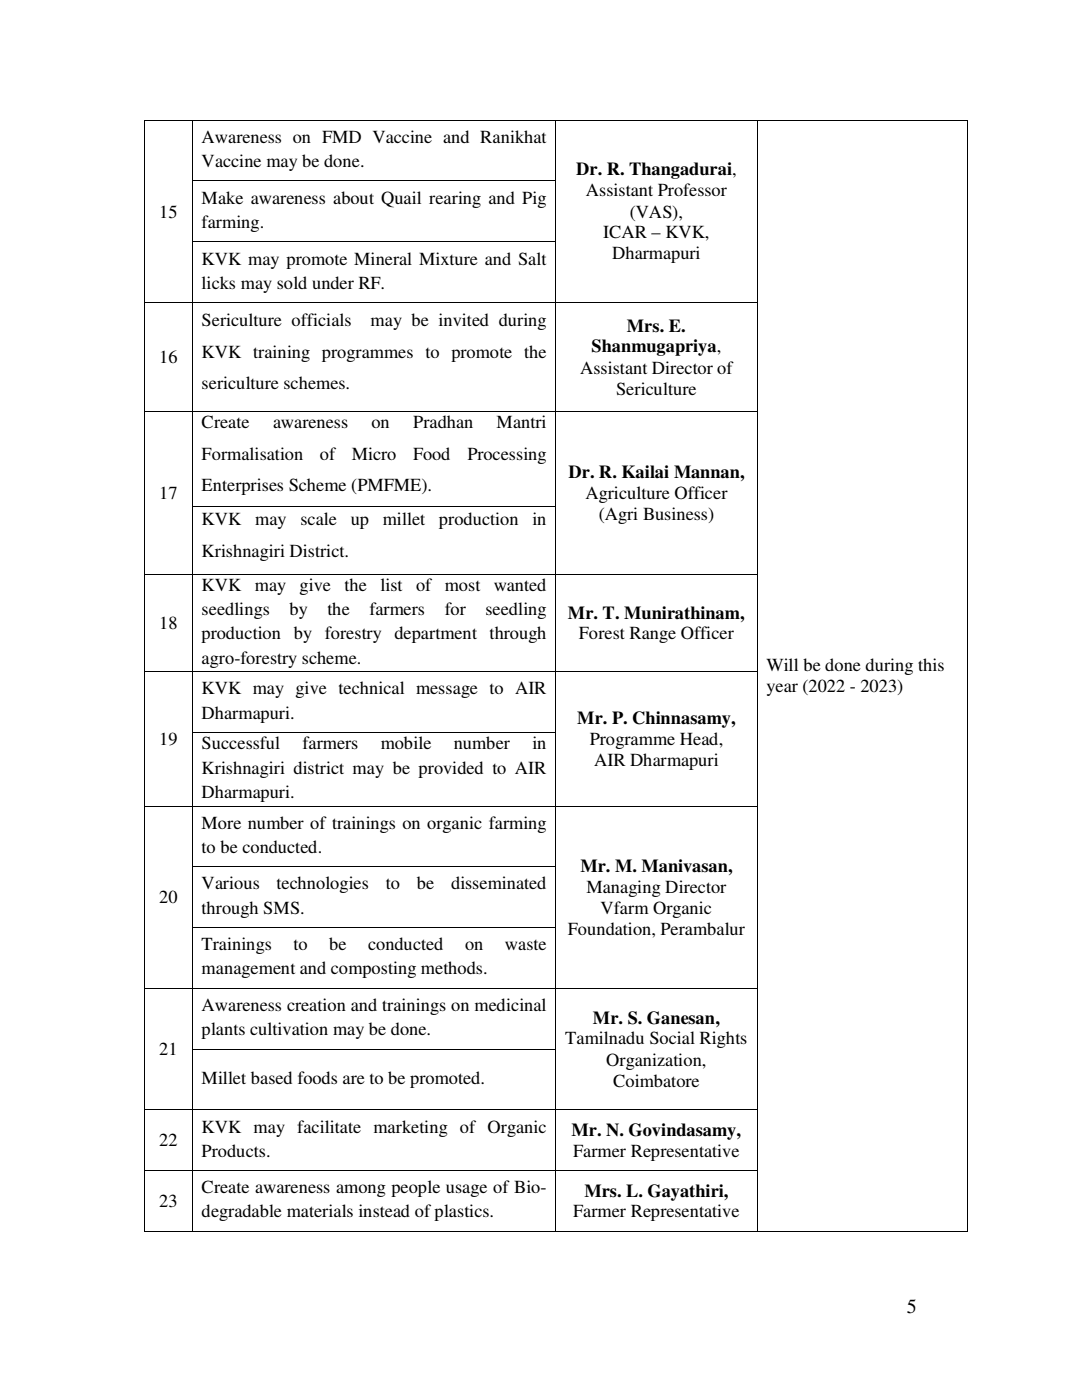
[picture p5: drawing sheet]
<svg xmlns="http://www.w3.org/2000/svg" width="216mm" height="279mm" viewBox="0 0 216 279" stroke-linecap="round" stroke-linejoin="round" font-family="sans-serif">
<defs><g id="words">
<text font-size="4" x="181" y="262">5</text>
<g font-size="3.7">
<text x="40.2" y="28.5">Awareness on FMD Vaccine and Ranikhat</text>
<text x="40.2" y="33.4">Vaccine may be done.</text>
<text x="115" y="35">Dr. R. Thangadurai,</text>
<text x="40.2" y="40.7">Make awareness about Quail rearing and Pig</text>
<text x="116.9" y="39.2">Assistant Professor</text>
<text x="31.8" y="43.4">15</text>
<text x="40.2" y="45.5">farming.</text>
<text x="120.4" y="47.6">ICAR – KVK,</text>
<text x="125.6" y="43.4">(VAS),</text>
<text x="40.2" y="52.8">KVK may promote Mineral Mixture and Salt</text>
<text x="122.2" y="51.8">Dharmapuri</text>
<text x="40.2" y="57.7">licks may sold under RF.</text>
<text x="40.2" y="65.1">Sericulture officials</text>
<text x="74" y="65.1">may be invited during</text>
<text x="40.2" y="71.4">KVK training programmes to promote the</text>
<text x="118" y="70.3">Shanmugapriya,</text>
<text x="125.1" y="66.2">Mrs. E.</text>
<text x="31.8" y="72.4">16</text>
<text x="40.2" y="77.7">sericulture schemes.</text>
<text x="115.7" y="74.5">Assistant Director of</text>
<text x="122.9" y="78.7">Sericulture</text>
<text x="40.2" y="85.5">Create</text>
<text x="54.5" y="85.5">awareness</text>
<text x="74.1" y="85.5">on</text>
<text x="82.5" y="85.5">Pradhan</text>
<text x="99.1" y="85.5">Mantri</text>
<text x="40.2" y="91.8">Formalisation</text>
<text x="63.8" y="91.8">of</text>
<text x="70.2" y="91.8">Micro</text>
<text x="82.4" y="91.8">Food</text>
<text x="93.3" y="91.8">Processing</text>
<text x="113.4" y="95.4">Dr. R. Kailai Mannan,</text>
<text x="31.8" y="99.5">17</text>
<text x="40.2" y="98.1">Enterprises Scheme (PMFME).</text>
<text x="116.8" y="99.5">Agriculture Officer</text>
<text x="40.2" y="104.9">KVK</text>
<text x="50.9" y="104.9">may</text>
<text x="59.9" y="104.9">scale</text>
<text x="70" y="104.9">up</text>
<text x="76.4" y="104.9">millet</text>
<text x="87.6" y="104.9">production</text>
<text x="106.3" y="104.9">in</text>
<text x="119.5" y="103.7">(Agri Business)</text>
<text x="40.2" y="111.2">Krishnagiri District.</text>
<text x="40.2" y="117.9">KVK</text>
<text x="50.8" y="117.9">may</text>
<text x="59.8" y="117.9">give</text>
<text x="68.7" y="117.9">the</text>
<text x="75.9" y="117.9">list</text>
<text x="83" y="117.9">of most</text>
<text x="98.5" y="117.9">wanted</text>
<text x="31.8" y="125.5">18</text>
<text x="40.2" y="122.8">seedlings</text>
<text x="57.7" y="122.8">by</text>
<text x="65.3" y="122.8">the</text>
<text x="73.7" y="122.8">farmers</text>
<text x="88.7" y="122.8">for</text>
<text x="96.9" y="122.8">seedling</text>
<text x="113.3" y="123.5">Mr. T. Munirathinam,</text>
<text x="40.2" y="127.6">production</text>
<text x="58.6" y="127.6">by forestry department through</text>
<text x="115.5" y="127.6">Forest Range Officer</text>
<text x="40.2" y="132.5">agro-forestry scheme.</text>
<text x="153" y="134">Will be done during this</text>
<text x="40.2" y="138.6">KVK may give technical message to AIR</text>
<text x="40.2" y="143.4">Dharmapuri.</text>
<text x="153" y="138.2">year (2022 - 2023)</text>
<text x="31.8" y="148.7">19</text>
<text x="40.2" y="149.6">Successful</text>
<text x="60.4" y="149.6">farmers</text>
<text x="76" y="149.6">mobile</text>
<text x="90.6" y="149.6">number</text>
<text x="106.3" y="149.6">in</text>
<text x="115.2" y="144.6">Mr. P. Chinnasamy,</text>
<text x="117.7" y="148.7">Programme Head,</text>
<text x="40.2" y="154.4">Krishnagiri district may be provided to AIR</text>
<text x="118.5" y="152.9">AIR Dharmapuri</text>
<text x="40.2" y="159.3">Dharmapuri.</text>
<text x="40.2" y="165.4">More number of trainings on organic farming</text>
<text x="40.2" y="170.2">to be conducted.</text>
<text x="115.8" y="174">Mr. M. Manivasan,</text>
<text x="40.2" y="177.5">Various</text>
<text x="55.2" y="177.5">technologies</text>
<text x="77" y="177.5">to</text>
<text x="83.2" y="177.5">be</text>
<text x="90" y="177.5">disseminated</text>
<text x="117" y="178.1">Managing Director</text>
<text x="31.8" y="180.3">20</text>
<text x="40.2" y="182.3">through SMS.</text>
<text x="119.8" y="182.3">Vfarm Organic</text>
<text x="40.2" y="189.7">Trainings</text>
<text x="58.6" y="189.7">to</text>
<text x="65.7" y="189.7">be</text>
<text x="73.5" y="189.7">conducted</text>
<text x="92.8" y="189.7">on</text>
<text x="100.7" y="189.7">waste</text>
<text x="113.3" y="186.6">Foundation, Perambalur</text>
<text x="40.2" y="194.4">management and composting methods.</text>
<text x="40.2" y="201.8">Awareness creation and trainings on medicinal</text>
<text x="40.2" y="206.6">plants cultivation may be done.</text>
<text x="112.8" y="208.4">Tamilnadu Social Rights</text>
<text x="118.3" y="204.3">Mr. S. Ganesan,</text>
<text x="31.8" y="210.6">21</text>
<text x="120.9" y="212.7">Organization,</text>
<text x="40.2" y="216.3">Millet based foods are to be promoted.</text>
<text x="122.3" y="216.9">Coimbatore</text>
<text x="40.2" y="226">KVK may facilitate marketing of Organic</text>
<text x="114" y="226.7">Mr. N. Govindasamy,</text>
<text x="31.8" y="228.7">22</text>
<text x="40.2" y="230.8">Products.</text>
<text x="114.4" y="230.8">Farmer Representative</text>
<text x="40.2" y="238.2">Create awareness among people usage of Bio-</text>
<text x="116.6" y="238.8">Mrs. L. Gayathiri,</text>
<text x="31.8" y="240.9">23</text>
<text x="40.2" y="243">degradable materials instead of plastics.</text>
<text x="114.4" y="243">Farmer Representative</text>
</g>
</g></defs>
<g fill="#000">
<path d="M28.7 23.9h.2v.2h-.2zM28.7 36h.2v.2h-.2zM38.4 23.9h.1v.2h-.1zM38.4 36h.1v.2h-.1zM110.7 23.9h.2v.2h-.2zM110.7 36h.2v.2h-.2zM151 23.9h.2v.2h-.2zM151 36h.2v.2h-.2zM193 23.9h.1v.2h-.1zM193 36h.1v.2h-.1zM28.7 48.2h.2v.1h-.2zM38.4 48.2h.1v.1h-.1z"/>
<path d="M110.7 48.2h.2v.1h-.2zM151 48.2h.2v.1h-.2zM193 48.2h.1v.1h-.1zM28.7 60.3h.2v.2h-.2zM38.4 60.3h.1v.2h-.1zM110.7 60.3h.2v.2h-.2zM151 60.3h.2v.2h-.2zM193 60.3h.1v.2h-.1zM28.7 82h.2v.2h-.2zM38.4 82h.1v.2h-.1zM110.7 82h.2v.2h-.2zM151 82h.2v.2h-.2z"/>
<path d="M193 82h.1v.2h-.1zM28.7 101h.2v.2h-.2zM28.7 114.5h.2v.1h-.2zM38.4 101h.1v.2h-.1zM38.4 114.5h.1v.1h-.1zM110.7 101h.2v.2h-.2zM110.7 114.5h.2v.1h-.2zM151 101h.2v.2h-.2zM151 114.5h.2v.1h-.2zM193 101h.1v.2h-.1zM193 114.5h.1v.1h-.1zM28.7 134h.2v.2h-.2z"/>
<path d="M38.4 134h.1v.2h-.1zM110.7 134h.2v.2h-.2zM151 134h.2v.2h-.2zM193 134h.1v.2h-.1zM28.7 146.1h.2v.2h-.2zM38.4 146.1h.1v.2h-.1zM110.7 146.1h.2v.2h-.2zM151 146.1h.2v.2h-.2zM193 146.1h.1v.2h-.1zM28.7 160.8h.2v.2h-.2zM28.7 172.9h.2v.2h-.2zM38.4 160.8h.1v.2h-.1z"/>
<path d="M38.4 172.9h.1v.2h-.1zM110.7 160.8h.2v.2h-.2zM110.7 172.9h.2v.2h-.2zM151 160.8h.2v.2h-.2zM151 172.9h.2v.2h-.2zM193 160.8h.1v.2h-.1zM193 172.9h.1v.2h-.1zM28.7 185h.2v.2h-.2zM28.7 197.1h.2v.2h-.2zM38.4 185h.1v.2h-.1zM38.4 197.1h.1v.2h-.1zM110.7 185h.2v.2h-.2z"/>
<path d="M110.7 197.1h.2v.2h-.2zM151 185h.2v.2h-.2zM151 197.1h.2v.2h-.2zM193 185h.1v.2h-.1zM193 197.1h.1v.2h-.1zM28.7 209.3h.2v.2h-.2zM38.4 209.3h.1v.2h-.1zM110.7 209.3h.2v.2h-.2zM151 209.3h.2v.2h-.2zM193 209.3h.1v.2h-.1zM28.7 221.4h.2v.2h-.2zM28.7 233.5h.2v.2h-.2z"/>
<path d="M38.4 221.4h.1v.2h-.1zM38.4 233.5h.1v.2h-.1zM110.7 221.4h.2v.2h-.2zM110.7 233.5h.2v.2h-.2zM151 221.4h.2v.2h-.2zM151 233.5h.2v.2h-.2zM193 221.4h.1v.2h-.1zM193 233.5h.1v.2h-.1zM28.7 245.7h.2v.1h-.2zM38.4 245.7h.1v.1h-.1zM110.7 245.7h.2v.1h-.2zM151 245.7h.2v.1h-.2z"/>
<path d="M193 245.7h.1v.1h-.1z"/>
</g>
<g fill="none" stroke="#000" stroke-width=".2">
<path d="M28.8 24.1v11.9M28.8 36.2v12M28.9 24h9.5M38.4 24.1v11.9M38.4 36.2v12M38.5 24h72.2M38.5 36.1h72.2M110.8 24.1v11.9M110.8 36.2v12M110.9 24h40.1M151.1 24.1v11.9M151.1 36.2v12"/>
<path d="M151.2 24h41.8M193 24.1v11.9M193 36.2v12M28.8 48.3v12M38.4 48.3v12M38.5 48.2h72.2M110.8 48.3v12M151.1 48.3v12M193 48.3v12M28.8 60.5v21.5M28.9 60.4h9.5M38.4 60.5v21.5"/>
<path d="M38.5 60.4h72.2M110.8 60.5v21.5M110.9 60.4h40.1M151.1 60.5v21.5M193 60.5v21.5M28.8 82.2v18.8M28.9 82.1h9.5M38.4 82.2v18.8M38.5 82.1h72.2M110.8 82.2v18.8M110.9 82.1h40.1M151.1 82.2v18.8"/>
<path d="M193 82.2v18.8M28.8 101.2v13.3M28.8 114.6v19.4M28.9 114.6h9.5M38.4 101.2v13.3M38.4 114.6v19.4M38.5 101.1h72.2M38.5 114.6h72.2M110.8 101.2v13.3M110.8 114.6v19.4M110.9 114.6h40.1M151.1 101.2v13.3"/>
<path d="M151.1 114.6v19.4M193 101.2v13.3M193 114.6v19.4M28.8 134.2v11.9M28.9 134.1h9.5M38.4 134.2v11.9M38.5 134.1h72.2M110.8 134.2v11.9M110.9 134.1h40.1M151.1 134.2v11.9M193 134.2v11.9M28.8 146.3v14.5"/>
<path d="M38.4 146.3v14.5M38.5 146.2h72.2M110.8 146.3v14.5M151.1 146.3v14.5M193 146.3v14.5M28.8 161v11.9M28.8 173.1v11.9M28.9 160.9h9.5M38.4 161v11.9M38.4 173.1v11.9M38.5 160.9h72.2M38.5 173h72.2"/>
<path d="M110.8 161v11.9M110.8 173.1v11.9M110.9 160.9h40.1M151.1 161v11.9M151.1 173.1v11.9M193 161v11.9M193 173.1v11.9M28.8 185.2v11.9M28.8 197.3v12M28.9 197.2h9.5M38.4 185.2v11.9M38.4 197.3v12"/>
<path d="M38.5 185.1h72.2M38.5 197.2h72.2M110.8 185.2v11.9M110.8 197.3v12M110.9 197.2h40.1M151.1 185.2v11.9M151.1 197.3v12M193 185.2v11.9M193 197.3v12M28.8 209.5v11.9M38.4 209.5v11.9M38.5 209.4h72.2"/>
<path d="M110.8 209.5v11.9M151.1 209.5v11.9M193 209.5v11.9M28.8 221.6v11.9M28.8 233.7v12M28.9 221.5h9.5M28.9 233.6h9.5M38.4 221.6v11.9M38.4 233.7v12M38.5 221.5h72.2M38.5 233.6h72.2M110.8 221.6v11.9"/>
<path d="M110.8 233.7v12M110.9 221.5h40.1M110.9 233.6h40.1M151.1 221.6v11.9M151.1 233.7v12M193 221.6v11.9M193 233.7v12M28.9 245.7h9.5M38.5 245.7h72.2M110.9 245.7h40.1M151.2 245.7h41.8"/>
</g>
<use href="#words"/>
</svg>
